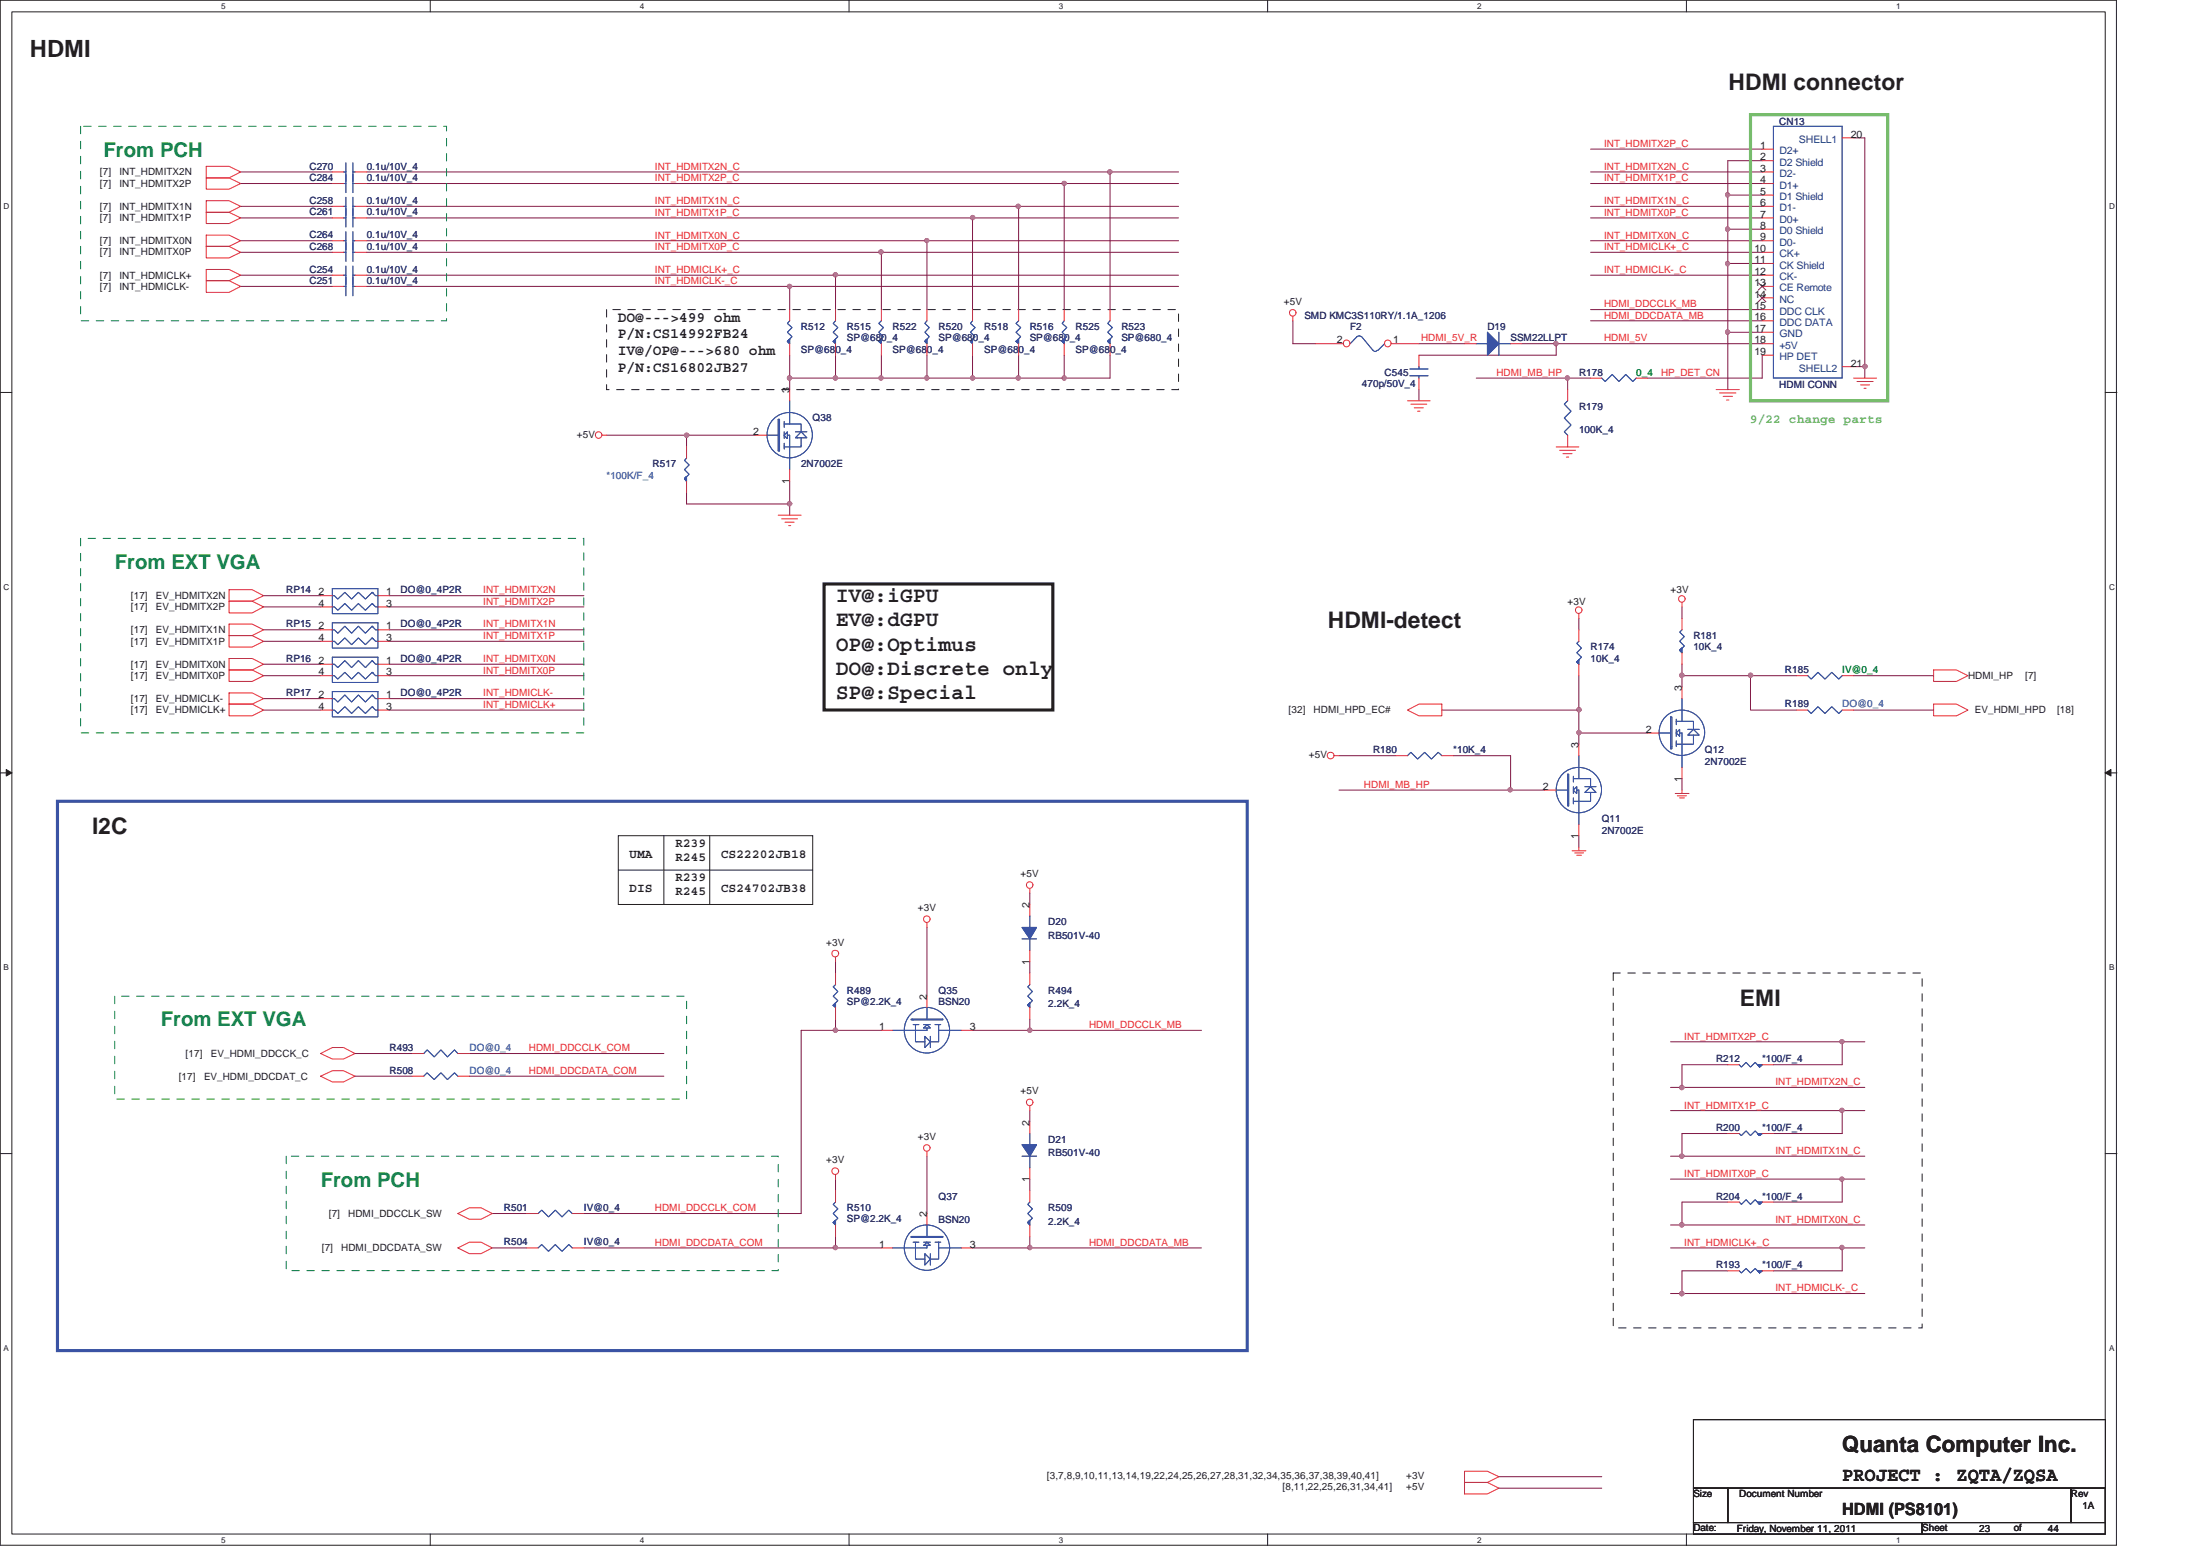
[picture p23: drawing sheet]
<svg xmlns="http://www.w3.org/2000/svg" width="297mm" height="210mm" viewBox="0 0 297 210" stroke-linecap="round" stroke-linejoin="round" font-family="sans-serif">
<defs><g id="words">
<text font-size="3.2" fill="#231f20" x="4.1" y="7.7">HDMI</text>
<g font-size="3.1" fill="#231f20">
<text x="234.1" y="12.2">HDMI connector</text>
<text x="179.8" y="85">HDMI-detect</text>
<text x="12.5" y="112.9">I2C</text>
<text x="235.7" y="136.2">EMI</text>
</g>
<text font-size="3" fill="#231f20" x="249.5" y="196.5">Quanta Computer Inc.</text>
<g font-size="2.9" fill="#231f20">
<text x="113.2" y="81.5">IV@:iGPU</text>
<text x="113.2" y="84.8">EV@:dGPU</text>
<text x="113.2" y="88.1">OP@:Optimus</text>
<text x="113.2" y="91.4">DO@:Discrete only</text>
<text x="113.2" y="94.7">SP@:Special</text>
</g>
<g font-size="2.8" fill="#0a8141">
<text x="14" y="21.2">From PCH</text>
<text x="15.5" y="77">From EXT VGA</text>
<text x="21.8" y="139">From EXT VGA</text>
<text x="43.4" y="160.7">From PCH</text>
</g>
<text font-size="2.6" fill="#231f20" x="249.5" y="200.5">PROJECT : ZQTA/ZQSA</text>
<text font-size="2.3" fill="#231f20" x="249.5" y="205.1">HDMI (PS8101)</text>
<g font-size="2" fill="#231f20">
<text x="83.7" y="43.6">DO@---&gt;499 ohm</text>
<text x="83.7" y="45.8">P/N:CS14992FB24</text>
<text x="83.7" y="48.1">IV@/OP@---&gt;680 ohm</text>
<text x="83.7" y="50.3">P/N:CS16802JB27</text>
</g>
<text font-size="1.7" fill="#6abd46" x="237" y="57.3">9/22 change parts</text>
<g font-size="1.7" fill="#231f20">
<text x="85.2" y="116.2">UMA</text>
<text x="91.5" y="114.6">R239</text>
<text x="91.5" y="116.6">R245</text>
<text x="91.5" y="119.3">R239</text>
<text x="97.6" y="116.2">CS22202JB18</text>
<text x="85.2" y="120.8">DIS</text>
<text x="91.5" y="121.2">R245</text>
<text x="97.6" y="120.8">CS24702JB38</text>
</g>
<g font-size="1.4" fill="#2d2d72">
<text x="241" y="16.9">CN13</text>
<text x="41.9" y="23">C270</text>
<text x="49.7" y="23">0.1u/10V_4</text>
<text x="41.9" y="24.5">C284</text>
<text x="41.9" y="27.6">C258</text>
<text x="41.9" y="29.2">C261</text>
<text x="49.7" y="24.5">0.1u/10V_4</text>
<text x="49.7" y="27.6">0.1u/10V_4</text>
<text x="49.7" y="29.2">0.1u/10V_4</text>
<text x="41.9" y="33.8">C268</text>
<text x="41.9" y="32.3">C264</text>
<text x="49.7" y="33.8">0.1u/10V_4</text>
<text x="49.7" y="32.3">0.1u/10V_4</text>
<text x="41.9" y="38.5">C251</text>
<text x="41.9" y="36.9">C254</text>
<text x="49.7" y="38.5">0.1u/10V_4</text>
<text x="49.7" y="36.9">0.1u/10V_4</text>
<text x="108.5" y="44.7">R512</text>
<text x="108.5" y="47.8">SP@680_4</text>
<text x="114.7" y="44.7">R515</text>
<text x="114.7" y="46.2">SP@680_4</text>
<text x="120.9" y="44.7">R522</text>
<text x="120.9" y="47.8">SP@680_4</text>
<text x="127.1" y="44.7">R520</text>
<text x="127.1" y="46.2">SP@680_4</text>
<text x="133.3" y="44.7">R518</text>
<text x="133.3" y="47.8">SP@680_4</text>
<text x="139.5" y="44.7">R516</text>
<text x="139.5" y="46.2">SP@680_4</text>
<text x="145.7" y="44.7">R525</text>
<text x="145.7" y="47.8">SP@680_4</text>
<text x="151.9" y="44.7">R523</text>
<text x="151.9" y="46.2">SP@680_4</text>
<text x="176.7" y="43.1">SMD KMC3S110RY/1.1A_1206</text>
<text x="182.9" y="44.7">F2</text>
<text x="201.5" y="44.7">D19</text>
<text x="204.6" y="46.2">SSM22LLPT</text>
<text x="184.5" y="52.4">470p/50V_4</text>
<text x="187.5" y="50.9">C545</text>
<text x="213.9" y="50.9">R178</text>
<text x="241" y="52.6">HDMI CONN</text>
<text x="110.1" y="57">Q38</text>
<text x="213.9" y="55.5">R179</text>
<text x="213.9" y="58.6">100K_4</text>
<text x="88.4" y="63.3">R517</text>
<text x="108.5" y="63.2">2N7002E</text>
<text x="38.8" y="80.3">RP14</text>
<text x="54.3" y="80.3">DO@0_4P2R</text>
<text x="38.8" y="89.6">RP16</text>
<text x="38.8" y="85">RP15</text>
<text x="54.3" y="89.6">DO@0_4P2R</text>
<text x="54.3" y="85">DO@0_4P2R</text>
<text x="215.4" y="88.1">R174</text>
<text x="215.4" y="89.6">10K_4</text>
<text x="229.4" y="86.5">R181</text>
<text x="229.4" y="88">10K_4</text>
<text x="38.8" y="94.2">RP17</text>
<text x="54.3" y="94.2">DO@0_4P2R</text>
<text x="241.8" y="95.8">R189</text>
<text x="241.8" y="91.1">R185</text>
<text x="186" y="102">R180</text>
<text x="196.9" y="102">*10K_4</text>
<text x="230.9" y="102">Q12</text>
<text x="230.9" y="103.6">2N7002E</text>
<text x="217" y="111.3">Q11</text>
<text x="217" y="112.9">2N7002E</text>
<text x="142" y="125.2">D20</text>
<text x="142" y="127.1">RB501V-40</text>
<text x="114.7" y="134.5">R489</text>
<text x="114.7" y="136.1">SP@2.2K_4</text>
<text x="127.1" y="134.5">Q35</text>
<text x="127.1" y="136.1">BSN20</text>
<text x="142" y="134.5">R494</text>
<text x="142" y="136.4">2.2K_4</text>
<text x="52.8" y="142.3">R493</text>
<text x="232.4" y="143.8">R212</text>
<text x="238.7" y="143.8">*100/F_4</text>
<text x="52.8" y="145.4">R508</text>
<text x="142" y="154.7">D21</text>
<text x="232.4" y="153.1">R200</text>
<text x="238.7" y="153.1">*100/F_4</text>
<text x="142" y="156.6">RB501V-40</text>
<text x="68.2" y="163.9">R501</text>
<text x="79.1" y="163.9">IV@0_4</text>
<text x="114.7" y="163.9">R510</text>
<text x="114.7" y="165.5">SP@2.2K_4</text>
<text x="127.1" y="162.4">Q37</text>
<text x="127.1" y="165.5">BSN20</text>
<text x="142" y="163.9">R509</text>
<text x="142" y="165.8">2.2K_4</text>
<text x="232.4" y="162.4">R204</text>
<text x="238.7" y="162.4">*100/F_4</text>
<text x="68.2" y="168.6">R504</text>
<text x="79.1" y="168.6">IV@0_4</text>
<text x="232.4" y="171.7">R193</text>
<text x="238.7" y="171.7">*100/F_4</text>
</g>
<g font-size="1.4" fill="#231f20">
<text x="13.5" y="23.7">[7]</text>
<text x="16.2" y="23.7">INT_HDMITX2N</text>
<text x="238.4" y="20.1">1</text>
<text x="238.4" y="23.2">3</text>
<text x="238.4" y="21.7">2</text>
<text x="250.7" y="18.6">20</text>
<text x="13.5" y="28.4">[7]</text>
<text x="13.5" y="30">[7]</text>
<text x="13.5" y="25.3">[7]</text>
<text x="16.2" y="28.4">INT_HDMITX1N</text>
<text x="16.2" y="30">INT_HDMITX1P</text>
<text x="16.2" y="25.3">INT_HDMITX2P</text>
<text x="238.4" y="26.4">5</text>
<text x="238.4" y="29.5">7</text>
<text x="238.4" y="24.8">4</text>
<text x="238.4" y="27.9">6</text>
<text x="13.5" y="34.6">[7]</text>
<text x="13.5" y="33.1">[7]</text>
<text x="16.2" y="34.6">INT_HDMITX0P</text>
<text x="16.2" y="33.1">INT_HDMITX0N</text>
<text x="237.6" y="35.7">11</text>
<text x="237.6" y="34.1">10</text>
<text x="238.4" y="32.6">9</text>
<text x="238.4" y="31">8</text>
<text x="13.5" y="37.7">[7]</text>
<text x="13.5" y="39.2">[7]</text>
<text x="16.2" y="37.7">INT_HDMICLK+</text>
<text x="16.2" y="39.2">INT_HDMICLK-</text>
<text x="173.9" y="41.3">+5V</text>
<text x="237.6" y="38.7">13</text>
<text x="237.6" y="41.9">15</text>
<text x="237.6" y="37.2">12</text>
<text x="237.6" y="40.3">14</text>
<text x="181.1" y="46.5">2</text>
<text x="188.7" y="46.5">1</text>
<text x="237.6" y="45">17</text>
<text x="237.6" y="43.4">16</text>
<text x="237.6" y="46.5">18</text>
<text x="106.9" y="53.2" transform="rotate(-90 106.9 53.2)">3</text>
<text x="237.6" y="48">19</text>
<text x="250.7" y="49.6">21</text>
<text x="78.1" y="59.2">+5V</text>
<text x="102" y="58.9">2</text>
<text x="106.9" y="65.5" transform="rotate(-90 106.9 65.5)">1</text>
<text x="17.7" y="81.1">[17]</text>
<text x="17.7" y="82.6">[17]</text>
<text x="21.1" y="81.1">EV_HDMITX2N</text>
<text x="21.1" y="82.6">EV_HDMITX2P</text>
<text x="43.1" y="80.6">2</text>
<text x="43.1" y="82.1">4</text>
<text x="52.3" y="80.6">1</text>
<text x="52.3" y="82.1">3</text>
<text x="212.3" y="81.9">+3V</text>
<text x="226.3" y="80.3">+3V</text>
<text x="17.7" y="87.3">[17]</text>
<text x="17.7" y="85.7">[17]</text>
<text x="21.1" y="87.3">EV_HDMITX1P</text>
<text x="21.1" y="85.7">EV_HDMITX1N</text>
<text x="43.1" y="89.9">2</text>
<text x="43.1" y="85.2">2</text>
<text x="43.1" y="86.8">4</text>
<text x="52.3" y="89.9">1</text>
<text x="52.3" y="85.2">1</text>
<text x="52.3" y="86.8">3</text>
<text x="17.7" y="95">[17]</text>
<text x="17.7" y="90.4">[17]</text>
<text x="17.7" y="91.9">[17]</text>
<text x="21.1" y="95">EV_HDMICLK-</text>
<text x="21.1" y="90.4">EV_HDMITX0N</text>
<text x="21.1" y="91.9">EV_HDMITX0P</text>
<text x="43.1" y="91.4">4</text>
<text x="43.1" y="94.5">2</text>
<text x="52.3" y="91.4">3</text>
<text x="52.3" y="94.5">1</text>
<text x="227.8" y="93.5" transform="rotate(-90 227.8 93.5)">3</text>
<text x="266.6" y="91.9">HDMI_HP</text>
<text x="274.3" y="91.9">[7]</text>
<text x="17.7" y="96.6">[17]</text>
<text x="21.1" y="96.6">EV_HDMICLK+</text>
<text x="43.1" y="96.1">4</text>
<text x="52.3" y="96.1">3</text>
<text x="174.5" y="96.6">[32]</text>
<text x="177.9" y="96.6">HDMI_HPD_EC#</text>
<text x="213.8" y="101.2" transform="rotate(-90 213.8 101.2)">3</text>
<text x="222.9" y="99.2">2</text>
<text x="267.5" y="96.6">EV_HDMI_HPD</text>
<text x="278.6" y="96.6">[18]</text>
<text x="177.3" y="102.6">+5V</text>
<text x="209" y="106.9">2</text>
<text x="227.8" y="105.8" transform="rotate(-90 227.8 105.8)">1</text>
<text x="213.8" y="113.6" transform="rotate(-90 213.8 113.6)">1</text>
<text x="138.2" y="118.7">+5V</text>
<text x="124.3" y="123.4">+3V</text>
<text x="139.5" y="122.9" transform="rotate(-90 139.5 122.9)">2</text>
<text x="111.9" y="128">+3V</text>
<text x="139.5" y="130.6" transform="rotate(-90 139.5 130.6)">1</text>
<text x="125.5" y="135.3" transform="rotate(-90 125.5 135.3)">2</text>
<text x="25.1" y="143.1">[17]</text>
<text x="28.6" y="143.1">EV_HDMI_DDCCK_C</text>
<text x="119.1" y="139.5">1</text>
<text x="131.4" y="139.5">3</text>
<text x="24.2" y="146.2">[17]</text>
<text x="27.6" y="146.2">EV_HDMI_DDCDAT_C</text>
<text x="138.2" y="148.2">+5V</text>
<text x="124.3" y="154.3">+3V</text>
<text x="139.5" y="152.4" transform="rotate(-90 139.5 152.4)">2</text>
<text x="111.9" y="157.5">+3V</text>
<text x="139.5" y="160.1" transform="rotate(-90 139.5 160.1)">1</text>
<text x="44.5" y="164.8">[7]</text>
<text x="47.2" y="164.8">HDMI_DDCCLK_SW</text>
<text x="125.5" y="164.8" transform="rotate(-90 125.5 164.8)">2</text>
<text x="43.6" y="169.4">[7]</text>
<text x="46.2" y="169.4">HDMI_DDCDATA_SW</text>
<text x="119.1" y="168.9">1</text>
<text x="131.4" y="168.9">3</text>
<text x="141.8" y="200.2">[3,7,8,9,10,11,13,14,19,22,24,25,26,27,28,31,32,34,35,36,37,38,39,40,41]</text>
<text x="173.7" y="201.8">[8,11,22,25,26,31,34,41]</text>
<text x="190.5" y="200.2">+3V</text>
<text x="190.5" y="201.8">+5V</text>
<text x="229.4" y="202.7">Size</text>
<text x="235.6" y="202.7">Document Number</text>
<text x="280.5" y="202.7">Rev</text>
<text x="229.4" y="207.3">Date:</text>
<text x="235.2" y="207.4">Friday, November 11, 2011</text>
<text x="260.3" y="207.3">Sheet</text>
<text x="268.1" y="207.4">23</text>
<text x="272.8" y="207.3">of</text>
<text x="277.4" y="207.4">44</text>
<text x="282.1" y="204.3">1A</text>
</g>
<g font-size="1.4" fill="#ec2426">
<text x="88.7" y="23">INT_HDMITX2N_C</text>
<text x="217.3" y="19.9">INT_HDMITX2P_C</text>
<text x="217.3" y="23">INT_HDMITX2N_C</text>
<text x="88.7" y="29.2">INT_HDMITX1P_C</text>
<text x="88.7" y="27.6">INT_HDMITX1N_C</text>
<text x="88.7" y="24.5">INT_HDMITX2P_C</text>
<text x="217.3" y="29.2">INT_HDMITX0P_C</text>
<text x="217.3" y="24.5">INT_HDMITX1P_C</text>
<text x="217.3" y="27.6">INT_HDMITX1N_C</text>
<text x="88.7" y="33.9">INT_HDMITX0P_C</text>
<text x="88.7" y="32.3">INT_HDMITX0N_C</text>
<text x="217.3" y="33.9">INT_HDMICLK+_C</text>
<text x="217.3" y="32.3">INT_HDMITX0N_C</text>
<text x="88.7" y="38.5">INT_HDMICLK-_C</text>
<text x="88.7" y="36.9">INT_HDMICLK+_C</text>
<text x="217.3" y="41.6">HDMI_DDCCLK_MB</text>
<text x="217.3" y="36.9">INT_HDMICLK-_C</text>
<text x="192.5" y="46.2">HDMI_5V_R</text>
<text x="217.3" y="43.1">HDMI_DDCDATA_MB</text>
<text x="217.3" y="46.2">HDMI_5V</text>
<text x="202.7" y="50.9">HDMI_MB_HP</text>
<text x="225" y="50.9">HP_DET_CN</text>
<text x="65.5" y="80.3">INT_HDMITX2N</text>
<text x="65.5" y="81.9">INT_HDMITX2P</text>
<text x="65.5" y="85">INT_HDMITX1N</text>
<text x="65.5" y="86.5">INT_HDMITX1P</text>
<text x="65.5" y="89.6">INT_HDMITX0N</text>
<text x="65.5" y="91.2">INT_HDMITX0P</text>
<text x="65.5" y="94.3">INT_HDMICLK-</text>
<text x="65.5" y="95.9">INT_HDMICLK+</text>
<text x="184.7" y="106.7">HDMI_MB_HP</text>
<text x="71.6" y="142.3">HDMI_DDCCLK_COM</text>
<text x="147.5" y="139.2">HDMI_DDCCLK_MB</text>
<text x="228.1" y="140.8">INT_HDMITX2P_C</text>
<text x="71.6" y="145.4">HDMI_DDCDATA_COM</text>
<text x="240.5" y="146.9">INT_HDMITX2N_C</text>
<text x="228.1" y="150.1">INT_HDMITX1P_C</text>
<text x="228.1" y="159.4">INT_HDMITX0P_C</text>
<text x="240.5" y="156.2">INT_HDMITX1N_C</text>
<text x="88.7" y="164">HDMI_DDCCLK_COM</text>
<text x="240.5" y="165.6">INT_HDMITX0N_C</text>
<text x="88.7" y="168.7">HDMI_DDCDATA_COM</text>
<text x="147.5" y="168.7">HDMI_DDCDATA_MB</text>
<text x="228.1" y="168.7">INT_HDMICLK+_C</text>
<text x="240.5" y="174.8">INT_HDMICLK-_C</text>
</g>
<g font-size="1.4" fill="#1d437e">
<text x="241" y="20.9">D2+</text>
<text x="241" y="24">D2-</text>
<text x="241" y="22.4">D2 Shield</text>
<text x="243.7" y="19.3">SHELL1</text>
<text x="241" y="27.1">D1 Shield</text>
<text x="241" y="25.5">D1+</text>
<text x="241" y="28.6">D1-</text>
<text x="241" y="30.2">D0+</text>
<text x="241" y="33.3">D0-</text>
<text x="241" y="31.7">D0 Shield</text>
<text x="241" y="34.8">CK+</text>
<text x="241" y="36.4">CK Shield</text>
<text x="241" y="39.4">CE Remote</text>
<text x="241" y="37.9">CK-</text>
<text x="241" y="41">NC</text>
<text x="241" y="42.6">DDC CLK</text>
<text x="241" y="45.7">GND</text>
<text x="241" y="44.1">DDC DATA</text>
<text x="241" y="47.2">+5V</text>
<text x="241" y="48.8">HP DET</text>
<text x="243.7" y="50.3">SHELL2</text>
</g>
<g font-size="1.4" fill="#0a8141">
<text x="221.6" y="50.9">0_4</text>
<text x="249.5" y="91.1">IV@0_4</text>
</g>
<g font-size="1.4" fill="#4478bc">
<text x="82.2" y="64.8">*100K/F_4</text>
<text x="249.5" y="95.8">DO@0_4</text>
<text x="63.6" y="142.3">DO@0_4</text>
<text x="63.6" y="145.4">DO@0_4</text>
</g>
<g font-size="1.1" fill="#231f20">
<text x="29.9" y="1.2">5</text>
<text x="86.7" y="1.2">4</text>
<text x="143.4" y="1.2">3</text>
<text x="200.1" y="1.2">2</text>
<text x="256.8" y="1.2">1</text>
<text x=".5" y="28.3">D</text>
<text x="285.7" y="28.3">D</text>
<text x=".5" y="79.8">C</text>
<text x="285.7" y="79.8">C</text>
<text x=".5" y="131.3">B</text>
<text x="285.7" y="131.3">B</text>
<text x=".5" y="182.9">A</text>
<text x="285.7" y="182.9">A</text>
<text x="29.9" y="208.9">5</text>
<text x="86.7" y="208.9">4</text>
<text x="143.4" y="208.9">3</text>
<text x="200.1" y="208.9">2</text>
<text x="256.8" y="208.9">1</text>
</g>
</g></defs>
<path d="M0 0h286.7v209.2h-286.7zM1.6 1.6h283.6v206.1h-283.6z" fill="none" stroke="#231f20" stroke-width=".14"/>
<g fill="#fff">
<path d="M29.9 .3h.6v1.1h-.6z"/>
<path d="M29.9 207.9h.6v1.2h-.6z"/>
</g>
<path d="M58.3 0v1.6M58.3 207.7v1.5" fill="none" stroke="#231f20" stroke-width=".14"/>
<g fill="#fff">
<path d="M86.6 .3h.6v1.1h-.6z"/>
<path d="M86.6 207.9h.6v1.2h-.6z"/>
</g>
<path d="M115 0v1.6M115 207.7v1.5" fill="none" stroke="#231f20" stroke-width=".14"/>
<g fill="#fff">
<path d="M143.3 .3h.6v1.1h-.6z"/>
<path d="M143.3 207.9h.6v1.2h-.6z"/>
</g>
<path d="M171.7 0v1.6M171.7 207.7v1.5" fill="none" stroke="#231f20" stroke-width=".14"/>
<g fill="#fff">
<path d="M200 .3h.6v1.1h-.6z"/>
<path d="M200 207.9h.6v1.2h-.6z"/>
</g>
<path d="M228.4 0v1.6M228.4 207.7v1.5" fill="none" stroke="#231f20" stroke-width=".14"/>
<g fill="#fff">
<path d="M256.8 .3h.5v1.1h-.5z"/>
<path d="M256.8 207.9h.5v1.2h-.5z"/>
<path d="M.5 27.3h.7v1.2h-.7z"/>
<path d="M285.6 27.3h.7v1.2h-.7z"/>
<path d="M.5 78.8h.7v1.2h-.7z"/>
<path d="M285.6 78.8h.7v1.2h-.7z"/>
</g>
<path d="M0 53.1h1.6M285.2 53.1h1.5" fill="none" stroke="#231f20" stroke-width=".14"/>
<g fill="#fff">
<path d="M.5 130.4h.7v1.2h-.7z"/>
<path d="M285.6 130.4h.7v1.2h-.7z"/>
</g>
<path d="M0 104.6h1.6M285.2 104.6h1.5" fill="none" stroke="#231f20" stroke-width=".14"/>
<path d="M.8 104.2l.8 .4-.8 .5z" fill="#231f20"/>
<path d="M.8 104.2l.8 .4-.8 .5z" fill="none" stroke="#231f20" stroke-width=".14"/>
<path d="M285.2 104.6l.7-.4v.9z" fill="#231f20"/>
<path d="M285.2 104.6l.7-.4v.9z" fill="none" stroke="#231f20" stroke-width=".14"/>
<g fill="#fff">
<path d="M.5 181.9h.7v1.2h-.7z"/>
<path d="M285.6 181.9h.7v1.2h-.7z"/>
</g>
<path d="M0 156.2h1.6M285.2 156.2h1.5" fill="none" stroke="#231f20" stroke-width=".14"/>
<path d="M234 35.7v9.3h4.7M234 21.8h4.7" fill="none" stroke="#7f1542" stroke-width=".14"/>
<circle cx="234" cy="45" r=".3" fill="#b8529f"/>
<circle cx="234" cy="45" r=".3" fill="none" stroke="#b8529f" stroke-width=".14"/>
<circle cx="234" cy="35.7" r=".29" fill="#b8529f"/>
<circle cx="234" cy="35.7" r=".29" fill="none" stroke="#b8529f" stroke-width=".14"/>
<path d="M234 26.4v4.6" fill="none" stroke="#7f1542" stroke-width=".14"/>
<circle cx="234" cy="26.4" r=".29" fill="#b8529f"/>
<circle cx="234" cy="26.4" r=".29" fill="none" stroke="#b8529f" stroke-width=".14"/>
<path d="M234 21.8v4.6M238.7 31h-4.7v4.7h4.7" fill="none" stroke="#7f1542" stroke-width=".14"/>
<circle cx="234" cy="31" r=".29" fill="#b8529f"/>
<circle cx="234" cy="31" r=".29" fill="none" stroke="#b8529f" stroke-width=".14"/>
<path d="M234 26.4h4.7M251.1 49.6h1.5v1.6" fill="none" stroke="#7f1542" stroke-width=".14"/>
<circle cx="252.6" cy="49.6" r=".3" fill="#b8529f"/>
<circle cx="252.6" cy="49.6" r=".3" fill="none" stroke="#b8529f" stroke-width=".14"/>
<path d="M251.1 18.7h1.5v30.9M215.4 29.5h23.3M215.4 24.8h23.3M215.4 20.2h23.3M215.4 37.3h23.3M215.4 34.2h23.3M215.4 27.9h23.3M215.4 32.6h23.3M215.4 23.3h23.3M210.8 46.5h27.9M215.4 43.4h23.3M215.4 41.9h23.3" fill="none" stroke="#7f1542" stroke-width=".14"/>
<circle cx="210.7" cy="46.5" r=".29" fill="#b8529f"/>
<circle cx="210.7" cy="46.5" r=".29" fill="none" stroke="#b8529f" stroke-width=".14"/>
<path d="M113.2 37.3h46.4M175.1 43.4v3.1M192.2 52.7v1.6M192.2 46.5h6.2M192.2 48.1h18.6M200 51.2h12.3v1.5M206.1 46.5h4.7M234 45v7.7M238.7 48.1v3.1" fill="none" stroke="#7f1542" stroke-width=".14"/>
<circle cx="113.2" cy="37.2" r=".29" fill="#b8529f"/>
<circle cx="113.2" cy="37.2" r=".29" fill="none" stroke="#b8529f" stroke-width=".14"/>
<path d="M107 38.8h52.6" fill="none" stroke="#7f1542" stroke-width=".14"/>
<circle cx="106.9" cy="38.8" r=".3" fill="#b8529f"/>
<circle cx="106.9" cy="38.8" r=".3" fill="none" stroke="#b8529f" stroke-width=".14"/>
<path d="M150.4 23.3h9.2" fill="none" stroke="#7f1542" stroke-width=".14"/>
<circle cx="150.3" cy="23.3" r=".3" fill="#b8529f"/>
<circle cx="150.3" cy="23.3" r=".3" fill="none" stroke="#b8529f" stroke-width=".14"/>
<path d="M144.1 24.8h15.5" fill="none" stroke="#7f1542" stroke-width=".14"/>
<circle cx="144.1" cy="24.8" r=".28" fill="#b8529f"/>
<circle cx="144.1" cy="24.8" r=".28" fill="none" stroke="#b8529f" stroke-width=".14"/>
<path d="M125.6 32.6h34" fill="none" stroke="#7f1542" stroke-width=".14"/>
<circle cx="125.5" cy="32.6" r=".28" fill="#b8529f"/>
<circle cx="125.5" cy="32.6" r=".28" fill="none" stroke="#b8529f" stroke-width=".14"/>
<path d="M119.4 34.2h40.2" fill="none" stroke="#7f1542" stroke-width=".14"/>
<circle cx="119.3" cy="34.1" r=".29" fill="#b8529f"/>
<circle cx="119.3" cy="34.1" r=".29" fill="none" stroke="#b8529f" stroke-width=".14"/>
<path d="M138 27.9h21.6" fill="none" stroke="#7f1542" stroke-width=".14"/>
<circle cx="137.9" cy="27.9" r=".29" fill="#b8529f"/>
<circle cx="137.9" cy="27.9" r=".29" fill="none" stroke="#b8529f" stroke-width=".14"/>
<path d="M131.7 29.5h27.9" fill="none" stroke="#7f1542" stroke-width=".14"/>
<circle cx="131.7" cy="29.5" r=".3" fill="#b8529f"/>
<circle cx="131.7" cy="29.5" r=".3" fill="none" stroke="#b8529f" stroke-width=".14"/>
<path d="M107 51.2v1.5M107 68.2v1.5" fill="none" stroke="#7f1542" stroke-width=".14"/>
<circle cx="106.9" cy="68.2" r=".3" fill="#b8529f"/>
<circle cx="106.9" cy="68.2" r=".3" fill="none" stroke="#b8529f" stroke-width=".14"/>
<path d="M113.2 48.1v3.1h-6.2M119.4 48.1v3.1" fill="none" stroke="#7f1542" stroke-width=".14"/>
<circle cx="106.9" cy="51.2" r=".3" fill="#b8529f"/>
<circle cx="106.9" cy="51.2" r=".3" fill="none" stroke="#b8529f" stroke-width=".14"/>
<path d="M144.1 51.2h6.3" fill="none" stroke="#7f1542" stroke-width=".14"/>
<circle cx="144.1" cy="51.2" r=".29" fill="#b8529f"/>
<circle cx="144.1" cy="51.2" r=".29" fill="none" stroke="#b8529f" stroke-width=".14"/>
<path d="M119.4 51.2h6.2M150.4 48.1v3.1" fill="none" stroke="#7f1542" stroke-width=".14"/>
<circle cx="125.5" cy="51.2" r=".29" fill="#b8529f"/>
<circle cx="125.5" cy="51.2" r=".29" fill="none" stroke="#b8529f" stroke-width=".14"/>
<path d="M113.2 51.2h6.2M125.6 48.1v3.1" fill="none" stroke="#7f1542" stroke-width=".14"/>
<circle cx="119.3" cy="51.2" r=".29" fill="#b8529f"/>
<circle cx="119.3" cy="51.2" r=".29" fill="none" stroke="#b8529f" stroke-width=".14"/>
<circle cx="113.2" cy="51.2" r=".29" fill="#b8529f"/>
<circle cx="113.2" cy="51.2" r=".29" fill="none" stroke="#b8529f" stroke-width=".14"/>
<path d="M107 48.1v3.1M131.7 48.1v3.1M144.1 48.1v3.1h-18.5" fill="none" stroke="#7f1542" stroke-width=".14"/>
<circle cx="137.9" cy="51.2" r=".29" fill="#b8529f"/>
<circle cx="137.9" cy="51.2" r=".29" fill="none" stroke="#b8529f" stroke-width=".14"/>
<circle cx="131.7" cy="51.2" r=".3" fill="#b8529f"/>
<circle cx="131.7" cy="51.2" r=".3" fill="none" stroke="#b8529f" stroke-width=".14"/>
<path d="M93 58.9h9.3M138 48.1v3.1" fill="none" stroke="#7f1542" stroke-width=".14"/>
<circle cx="93" cy="58.9" r=".3" fill="#b8529f"/>
<circle cx="93" cy="58.9" r=".3" fill="none" stroke="#b8529f" stroke-width=".14"/>
<path d="M49.7 32.6h75.9v9.3M49.7 37.3h63.5v4.6M49.7 34.2h69.7v7.7M49.7 29.5h82v12.4M49.7 27.9h88.3v14M49.7 23.3h100.7v18.6M49.7 38.8h57.3v3.1M144.1 24.8v17.1M107 65.2v3M226.3 147.2h1.5M249.5 159.6h3.1M226.3 165.8h1.5" fill="none" stroke="#7f1542" stroke-width=".14"/>
<circle cx="249.5" cy="159.6" r=".29" fill="#b8529f"/>
<circle cx="249.5" cy="159.6" r=".29" fill="none" stroke="#b8529f" stroke-width=".14"/>
<path d="M249.5 150.4h3.1" fill="none" stroke="#7f1542" stroke-width=".14"/>
<circle cx="249.5" cy="150.3" r=".29" fill="#b8529f"/>
<circle cx="249.5" cy="150.3" r=".29" fill="none" stroke="#b8529f" stroke-width=".14"/>
<path d="M249.5 141h3.1" fill="none" stroke="#7f1542" stroke-width=".14"/>
<circle cx="249.5" cy="141" r=".28" fill="#b8529f"/>
<circle cx="249.5" cy="141" r=".28" fill="none" stroke="#b8529f" stroke-width=".14"/>
<path d="M227.8 175.1h24.8" fill="none" stroke="#7f1542" stroke-width=".14"/>
<circle cx="227.8" cy="175.1" r=".31" fill="#b8529f"/>
<circle cx="227.8" cy="175.1" r=".31" fill="none" stroke="#b8529f" stroke-width=".14"/>
<path d="M249.5 168.9h3.1" fill="none" stroke="#7f1542" stroke-width=".14"/>
<circle cx="249.5" cy="168.9" r=".29" fill="#b8529f"/>
<circle cx="249.5" cy="168.9" r=".29" fill="none" stroke="#b8529f" stroke-width=".14"/>
<path d="M227.8 165.8h24.8" fill="none" stroke="#7f1542" stroke-width=".14"/>
<circle cx="227.8" cy="165.8" r=".31" fill="#b8529f"/>
<circle cx="227.8" cy="165.8" r=".31" fill="none" stroke="#b8529f" stroke-width=".14"/>
<path d="M227.8 147.2h24.8" fill="none" stroke="#7f1542" stroke-width=".14"/>
<circle cx="227.8" cy="147.2" r=".3" fill="#b8529f"/>
<circle cx="227.8" cy="147.2" r=".3" fill="none" stroke="#b8529f" stroke-width=".14"/>
<path d="M226.3 159.6h23.2v3.1h-9.3M226.3 150.4h23.2v3.1h-9.3M226.3 141h23.2v3.1h-9.3M227.8 144.1v3.1M227.8 153.5v3h24.8M226.3 168.9h23.2v3.2h-9.3M227.8 172.1v3h-1.5M227.8 162.7v3.1" fill="none" stroke="#7f1542" stroke-width=".14"/>
<circle cx="227.8" cy="156.5" r=".3" fill="#b8529f"/>
<circle cx="227.8" cy="156.5" r=".3" fill="none" stroke="#b8529f" stroke-width=".14"/>
<path d="M226.3 156.5h1.5M113.2 168.9h6.2" fill="none" stroke="#7f1542" stroke-width=".14"/>
<circle cx="113.2" cy="168.9" r=".29" fill="#b8529f"/>
<circle cx="113.2" cy="168.9" r=".29" fill="none" stroke="#b8529f" stroke-width=".14"/>
<path d="M113.2 159.6v1.6M139.5 150.4v1.5M139.5 159.6v1.6M139.5 168.9h23.2" fill="none" stroke="#7f1542" stroke-width=".14"/>
<circle cx="139.5" cy="168.9" r=".29" fill="#b8529f"/>
<circle cx="139.5" cy="168.9" r=".29" fill="none" stroke="#b8529f" stroke-width=".14"/>
<path d="M139.5 120.9v1.6M139.5 138v1.5h23.2M113.2 167.4v1.5h-34.1M139.5 167.4v1.5h-7.8" fill="none" stroke="#7f1542" stroke-width=".14"/>
<circle cx="139.5" cy="139.5" r=".29" fill="#b8529f"/>
<circle cx="139.5" cy="139.5" r=".29" fill="none" stroke="#b8529f" stroke-width=".14"/>
<path d="M113.2 130.2v1.5M113.2 138v1.5M139.5 130.2v1.5" fill="none" stroke="#7f1542" stroke-width=".14"/>
<circle cx="113.2" cy="139.5" r=".29" fill="#b8529f"/>
<circle cx="113.2" cy="139.5" r=".29" fill="none" stroke="#b8529f" stroke-width=".14"/>
<path d="M213.9 96.1v3.1M113.2 139.5h6.2M125.6 125.6v9.3M131.7 139.5h7.8" fill="none" stroke="#7f1542" stroke-width=".14"/>
<circle cx="213.9" cy="96.1" r=".3" fill="#b8529f"/>
<circle cx="213.9" cy="96.1" r=".3" fill="none" stroke="#b8529f" stroke-width=".14"/>
<path d="M213.9 83.7v1.6M181.4 107h27.8M204.6 102.3v4.7" fill="none" stroke="#7f1542" stroke-width=".14"/>
<circle cx="204.6" cy="106.9" r=".29" fill="#b8529f"/>
<circle cx="204.6" cy="106.9" r=".29" fill="none" stroke="#b8529f" stroke-width=".14"/>
<path d="M213.9 99.2v1.6M227.8 89.9v3.1M227.8 105.4v1.6" fill="none" stroke="#7f1542" stroke-width=".14"/>
<circle cx="227.8" cy="91.4" r=".3" fill="#b8529f"/>
<circle cx="227.8" cy="91.4" r=".3" fill="none" stroke="#b8529f" stroke-width=".14"/>
<path d="M237.1 91.5h6.2" fill="none" stroke="#7f1542" stroke-width=".14"/>
<circle cx="237.1" cy="91.4" r=".3" fill="#b8529f"/>
<circle cx="237.1" cy="91.4" r=".3" fill="none" stroke="#b8529f" stroke-width=".14"/>
<path d="M213.9 99.2h9.3M227.8 82.2v1.5M213.9 113.1v1.6" fill="none" stroke="#7f1542" stroke-width=".14"/>
<circle cx="213.9" cy="99.2" r=".3" fill="#b8529f"/>
<circle cx="213.9" cy="99.2" r=".3" fill="none" stroke="#b8529f" stroke-width=".14"/>
<path d="M212.3 51.2h3.1M223.2 51.2h15.5M213.9 91.5v4.6h-18.6" fill="none" stroke="#7f1542" stroke-width=".14"/>
<circle cx="212.3" cy="51.2" r=".29" fill="#b8529f"/>
<circle cx="212.3" cy="51.2" r=".29" fill="none" stroke="#b8529f" stroke-width=".14"/>
<g fill="none" stroke="#7f1542" stroke-width=".14">
<path d="M32.6 24.8h12.4M32.6 23.3h12.4M32.6 27.9h12.4M32.6 29.5h12.4M32.6 32.6h12.4M32.6 34.2h12.4M32.6 37.3h12.4M32.6 38.8h12.4M49.7 24.8h94.4M82.2 58.9h10.8v1.6M175.1 46.5h3.1M210.8 46.5v1.6"/>
<path d="M93 66.7v1.5h14M35.7 96.1h7.7M35.7 94.6h7.7M35.7 89.9h7.7M35.7 85.3h7.7M35.7 86.8h7.7M35.7 82.2h7.7M35.7 80.6h7.7M35.7 91.5h7.7M52.7 89.9h26.4M52.7 96.1h26.4M52.7 94.6h26.4"/>
<path d="M52.7 85.3h26.4M52.7 86.8h26.4M52.7 82.2h26.4M52.7 80.6h26.4M52.7 91.5h26.4M227.8 91.5h9.3v4.6h6.2M251.1 96.1h10.8M251.1 91.5h10.8M181.4 102.3h7.7M196.8 102.3h7.8M113.2 139.5h-4.7v24.8h-29.4M48.1 142.6h7.7"/>
<path d="M48.1 145.7h7.7M63.6 142.6h26.3M63.6 145.7h26.3M125.6 156.5v7.8M227.8 144.1h6.2M227.8 153.5h6.2M66.7 168.9h4.6M66.7 164.3h4.6M227.8 162.7h6.2M227.8 172.1h6.2M203 199.9h14M203 201.5h14"/>
</g>
<g fill="none" stroke="#ec2426" stroke-width=".14">
<path d="M27.9 36.5h3.1l1.6 .8-1.6 .7h-3.1zM27.9 38h3.1l1.6 .8-1.6 .8h-3.1zM27.9 27.2h3.1l1.6 .7-1.6 .8h-3.1zM27.9 28.7h3.1l1.6 .8-1.6 .8h-3.1zM27.9 33.4h3.1l1.6 .8-1.6 .7h-3.1zM27.9 31.8h3.1l1.6 .8-1.6 .8h-3.1zM27.9 22.5h3.1l1.6 .8-1.6 .8h-3.1zM27.9 24.1h3.1l1.6 .7-1.6 .8h-3.1zM81.6 58.9h.6M175.1 42.8v.6M190.6 54.3h3.1M191.1 54.7h2.2"/>
<path d="M191.6 55.2h1.2M192 55.7h.3M232.4 52.7h3.2M232.9 53.2h2.2M233.4 53.7h1.3M233.9 54.2h.3M251.1 51.2h3.1M251.5 51.7h2.2M252 52.1h1.2M252.5 52.6h.3M31 79.8h3.2l1.5 .8-1.5 .8h-3.2zM105.4 69.7h3.1"/>
<path d="M105.9 70.2h2.1M106.3 70.7h1.3M106.8 71.2h.3M210.8 60.5h3.1M211.2 61h2.2M211.7 61.4h1.2M212.2 61.9h.3M31 86h3.2l1.5 .8-1.5 .8h-3.2zM31 84.5h3.2l1.5 .8-1.5 .7h-3.2zM31 93.8h3.2l1.5 .8-1.5 .7h-3.2zM31 95.3h3.2l1.5 .8-1.5 .8h-3.2zM31 89.2h3.2l1.5 .7-1.5 .8h-3.2z"/>
<path d="M31 90.7h3.2l1.5 .8-1.5 .8h-3.2zM31 81.4h3.2l1.5 .8-1.5 .8h-3.2zM190.6 96.1l1.6-.8h3.1v1.6h-3.1zM213.9 83.1v.6M227.8 81.6v.6M261.9 95.3h3.1l1.6 .8-1.6 .8h-3.1zM261.9 90.7h3.1l1.6 .8-1.6 .8h-3.1zM180.7 102.3h.7M212.9 115.2h1.9M213.3 115.5h1.2M213.6 115.8h.6M213.9 114.7v.5"/>
<path d="M226.9 107.4h1.9M227.2 107.7h1.2M227.5 108h.6M227.8 107v.4M113.2 129.6v.6M125.6 124.9v.7M139.5 120.3v.6M43.4 145.7l1.6-.7h1.5l1.6 .7-1.6 .8h-1.5zM43.4 142.6l1.6-.8h1.5l1.6 .8-1.6 .8h-1.5zM113.2 159v.6M125.6 155.9v.6M139.5 149.7v.7"/>
<path d="M62 168.9l1.6-.7h1.6l1.5 .7-1.5 .8h-1.6zM62 164.3l1.6-.8h1.6l1.5 .8-1.5 .8h-1.6zM198.4 199.2h3.1l1.5 .7-1.5 .8h-3.1zM198.4 200.7h3.1l1.5 .8-1.5 .8h-3.1z"/>
<circle cx="81.1" cy="58.9" r=".45"/>
<circle cx="175.1" cy="42.3" r=".45"/>
<circle cx="213.8" cy="82.6" r=".45"/>
<circle cx="227.8" cy="81.1" r=".45"/>
<circle cx="139.5" cy="119.8" r=".45"/>
<circle cx="180.2" cy="102.3" r=".46"/>
<circle cx="113.1" cy="129.1" r=".46"/>
<circle cx="125.5" cy="124.4" r=".45"/>
<circle cx="113.1" cy="158.6" r=".46"/>
<circle cx="125.5" cy="155.4" r=".45"/>
<circle cx="139.5" cy="149.2" r=".45"/>
</g>
<path d="M83.7 113.1h26.4v9.4h-26.4zM83.7 117.8h26.4M89.9 113.1v9.4M96.1 113.1v9.4M229.4 192.2h55.8v9.3h-55.8zM229.4 201.5h4.6v4.6h-4.6zM229.4 206.1h31v1.6h-31zM234 201.5h46.5v4.6h-46.5zM260.3 206.1h24.9v1.6h-24.9zM280.5 201.5h4.7v4.6h-4.7z" fill="none" stroke="#231f20" stroke-width=".14"/>
<path d="M82.2 41.9h77.4v10.9h-77.4zM218.5 131.7h41.8v48.1h-41.8z" fill="none" stroke="#231f20" stroke-width=".14" stroke-dasharray="1 1 1 1 1 1 1 1"/>
<path d="M10.9 17.1h49.6v26.3h-49.6zM10.9 72.9h68.2v26.3h-68.2zM15.5 134.9h77.5v13.9h-77.5zM38.8 156.5h66.6v15.5h-66.6z" fill="none" stroke="#0a8141" stroke-width=".14" stroke-dasharray="1 1 1 1 1 1 1 1"/>
<path d="M7.8 108.5h161.1v74.3h-161.1z" fill="none" stroke="#3a53a4" stroke-width=".42"/>
<path d="M111.6 79.1h31v17h-31z" fill="none" stroke="#231f20" stroke-width=".42"/>
<path d="M237.1 15.5h18.6v38.8h-18.6z" fill="none" stroke="#6abd46" stroke-width=".42"/>
<path d="M119.4 43.4l-.4 .4 .7 .5-.7 .7 .7 .6-.7 .6 .4 .3" fill="none" stroke="#3a53a4" stroke-width=".14"/>
<path d="M119 46.2l.4-.3v.6l-.4-.3 .4-.3z" fill-rule="evenodd" fill="#3a53a4"/>
<path d="M119 46.2l.4-.3v.6l-.4-.3 .4-.3zM119.4 43.4l-.4 .4 .7 .5-.7 .7 .7 .6-.7 .6 .4 .3" fill="none" stroke="#3a53a4" stroke-width=".14"/>
<path d="M119 46.2l.4-.3v.6l-.4-.3 .4-.3z" fill-rule="evenodd" fill="#3a53a4"/>
<path d="M119 46.2l.4-.3v.6l-.4-.3 .4-.3zM227.8 85.3l-.3 .3 .6 .6-.6 .6 .6 .7-.6 .6 .3 .3" fill="none" stroke="#3a53a4" stroke-width=".14"/>
<path d="M119.4 41.9v1.5M119.4 46.5v1.6" fill="none" stroke="#ec2426" stroke-width=".14"/>
<path d="M227.5 88.1l.3-.4v.7l-.3-.3 .3-.4z" fill-rule="evenodd" fill="#3a53a4"/>
<path d="M227.5 88.1l.3-.4v.7l-.3-.3 .3-.4zM227.8 85.3l-.3 .3 .6 .6-.6 .6 .6 .7-.6 .6 .3 .3" fill="none" stroke="#3a53a4" stroke-width=".14"/>
<path d="M227.5 88.1l.3-.4v.7l-.3-.3 .3-.4z" fill-rule="evenodd" fill="#3a53a4"/>
<path d="M227.5 88.1l.3-.4v.7l-.3-.3 .3-.4zM235.6 162.7l.3 .4 .6-.7 .6 .7 .6-.7 .6 .7 .4-.4" fill="none" stroke="#3a53a4" stroke-width=".14"/>
<path d="M227.8 83.7v1.6M227.8 88.4v1.5" fill="none" stroke="#ec2426" stroke-width=".14"/>
<path d="M238.1 162.7h.6l-.4 .4z" fill-rule="evenodd" fill="#3a53a4"/>
<path d="M235.6 162.7l.3 .4 .6-.7 .6 .7 .6-.7 .6 .7 .4-.4M238.1 162.7h.6l-.4 .4z" fill="none" stroke="#3a53a4" stroke-width=".14"/>
<path d="M238.1 162.7h.6l-.4 .4z" fill-rule="evenodd" fill="#3a53a4"/>
<path d="M235.6 153.5l.3 .2 .6-.6 .6 .6 .6-.6 .6 .6 .4-.2M238.1 162.7h.6l-.4 .4z" fill="none" stroke="#3a53a4" stroke-width=".14"/>
<path d="M234 162.7h1.6M238.7 162.7h1.5" fill="none" stroke="#ec2426" stroke-width=".14"/>
<path d="M238.1 153.5h.6l-.4 .2z" fill-rule="evenodd" fill="#3a53a4"/>
<path d="M235.6 153.5l.3 .2 .6-.6 .6 .6 .6-.6 .6 .6 .4-.2M238.1 153.5h.6l-.4 .2z" fill="none" stroke="#3a53a4" stroke-width=".14"/>
<path d="M238.1 153.5h.6l-.4 .2z" fill-rule="evenodd" fill="#3a53a4"/>
<path d="M46.5 38.8h.3M46.8 37.5v2.5M47.8 37.5v2.5M47.8 38.8h.3M107 43.4l-.4 .4 .7 .5-.7 .7 .7 .6-.7 .6 .4 .3M45 89.9h.3l.5 .5 .9-1 .9 1 .9-1 1 1 .9-1 .5 .5h.3M45 91.5h.3l.5 .4 .9-.9 .9 .9 .9-.9 1 .9 .9-.9 .5 .5h.3M45 89h6.2v3.4h-6.2zM50.4 89.4l.2 .2M50.4 91l.2 .1M238.1 153.5h.6l-.4 .2z" fill="none" stroke="#3a53a4" stroke-width=".14"/>
<path d="M45 38.8h1.5M48.1 38.8h1.6M43.4 89.9h1.6M43.4 91.5h1.6M51.2 89.9h1.5M51.2 91.5h1.5M234 153.5h1.6M238.7 153.5h1.5" fill="none" stroke="#ec2426" stroke-width=".14"/>
<path d="M106.6 46.2l.4-.3v.6l-.4-.3 .4-.3z" fill-rule="evenodd" fill="#3a53a4"/>
<path d="M106.6 46.2l.4-.3v.6l-.4-.3 .4-.3zM107 43.4l-.4 .4 .7 .5-.7 .7 .7 .6-.7 .6 .4 .3" fill="none" stroke="#3a53a4" stroke-width=".14"/>
<path d="M106.6 46.2l.4-.3v.6l-.4-.3 .4-.3z" fill-rule="evenodd" fill="#3a53a4"/>
<path d="M106.6 46.2l.4-.3v.6l-.4-.3 .4-.3zM190.6 102.3l.5-.4 .9 .9 1-.9 .9 .9 .9-.9 .5 .4M235.6 144.1l.3 .4 .6-.7 .6 .7 .6-.7 .6 .7 .4-.4" fill="none" stroke="#3a53a4" stroke-width=".14"/>
<path d="M107 41.9v1.5M107 46.5v1.6M189.1 102.3h1.5M195.3 102.3h1.5" fill="none" stroke="#ec2426" stroke-width=".14"/>
<path d="M238.1 144.1h.6l-.4 .4z" fill-rule="evenodd" fill="#3a53a4"/>
<path d="M235.6 144.1l.3 .4 .6-.7 .6 .7 .6-.7 .6 .7 .4-.4M238.1 144.1h.6l-.4 .4z" fill="none" stroke="#3a53a4" stroke-width=".14"/>
<path d="M238.1 144.1h.6l-.4 .4z" fill-rule="evenodd" fill="#3a53a4"/>
<path d="M46.5 23.3h.3M46.8 22.1v2.4M47.8 22.1v2.4M47.8 23.3h.3M57.4 145.7l.5-.5 .9 1 .9-1 .9 1 1-1 .4 .5M238.1 144.1h.6l-.4 .4z" fill="none" stroke="#3a53a4" stroke-width=".14"/>
<path d="M45 23.3h1.5M48.1 23.3h1.6M55.8 145.7h1.6M62 145.7h1.6M234 144.1h1.6M238.7 144.1h1.5" fill="none" stroke="#ec2426" stroke-width=".14"/>
<path d="M201.5 45l1.5 1.5-1.5 1.6z" fill="#3a53a4"/>
<path d="M200 46.5h1.5M201.5 45l1.5 1.5-1.5 1.6zM203 45v3.1M203 46.5h1.6" fill="none" stroke="#3a53a4" stroke-width=".14"/>
<path d="M201.5 45l1.5 1.5-1.5 1.6z" fill="#3a53a4"/>
<g fill="none" stroke="#3a53a4" stroke-width=".14">
<path d="M150.4 43.4l-.4 .4 .7 .5-.7 .7 .7 .6-.7 .6 .4 .3M200 46.5h1.5M201.5 45l1.5 1.5-1.5 1.6zM203 45v3.1M203 46.5h1.6M210.8 107h1.5M212.3 104.8h.2v4.3h-.2zM213.1 105.1v.8M213.1 106.5v.9M213.1 108v.8M213.1 105.4h.8M213.4 106.6l.2-.1v.9l-.5-.4z"/>
<path d="M213.6 107h.3v4.6M213.9 105.4h1.5v1.1M213.9 102.3v3.1M214.7 106.5h1.5M215.4 106.5l.8 .8h-1.4M215.4 106.5l-.7 .8h.3M215.4 107.3v1.2h-2.3M123.4 138h4.3v.1h-4.3zM123.7 138.7h.8M124 138.7v2.3h1.3M125.1 138.7h.9M125.6 139.2v.3h-4.7"/>
<path d="M125.6 136.4v1.6M125.6 138.7l.4 .5h-.9zM126.6 138.7h.8M127.1 139.5v1.5h-1.1M127.1 139.5h3.1M127.1 138.7v.8M125.3 140.4v1.4l.7-.8M125.3 140.6v-.3l.7 .7M126 140.3v1.5"/>
<circle cx="213.8" cy="107" r="3.1"/>
<circle cx="125.5" cy="139.5" r="3.1"/>
</g>
<path d="M198.4 46.5h1.6M204.6 46.5h1.5M209.2 107h1.6M213.9 100.8v1.5M213.9 111.6v1.5M119.4 139.5h1.5M125.6 134.9v1.5M130.2 139.5h1.5" fill="none" stroke="#ec2426" stroke-width=".14"/>
<path d="M150 46.2l.4-.3v.6l-.4-.3 .4-.3z" fill-rule="evenodd" fill="#3a53a4"/>
<path d="M150 46.2l.4-.3v.6l-.4-.3 .4-.3zM150.4 43.4l-.4 .4 .7 .5-.7 .7 .7 .6-.7 .6 .4 .3" fill="none" stroke="#3a53a4" stroke-width=".14"/>
<path d="M150 46.2l.4-.3v.6l-.4-.3 .4-.3z" fill-rule="evenodd" fill="#3a53a4"/>
<g fill="none" stroke="#3a53a4" stroke-width=".14">
<path d="M46.5 24.8h.3M46.5 37.3h.3M46.8 23.6v2.5M46.8 36v2.5M47.8 23.6v2.5M47.8 36v2.5M47.8 24.8h.3M47.8 37.3h.3M150 46.2l.4-.3v.6l-.4-.3 .4-.3zM212.3 54.3l-.4 .4 .9 1-.9 .9 .9 .9-.9 1 .4 .4M217 51.2l.4 .5 1-1 .9 1 .9-1 1 1 .4-.5M45 79.7h6.2v3.4h-6.2z"/>
<path d="M45 80.6h.3l.5 .5 .9-.9 .9 .9 .9-.9 1 .9 .9-.9 .5 .4h.3M45 82.2h.3l.5 .4 .9-.9 .9 .9 .9-.9 1 .9 .9-.9 .5 .5h.3M50.4 80.2l.2 .1M50.4 81.7l.2 .2M244.9 96.1l.4 .5 .9-.9 1 .9 .9-.9 1 .9 .4-.5M57.4 142.6l.5-.5 .9 1 .9-1 .9 1 1-1 .4 .5M139.5 162.7l-.3 .4 .6 .6-.6 .6 .6 .6-.6 .6 .3 .3"/>
</g>
<g fill="none" stroke="#ec2426" stroke-width=".14">
<path d="M45 24.8h1.5M45 37.3h1.5M48.1 24.8h1.6M48.1 37.3h1.6M150.4 41.9v1.5M150.4 46.5v1.6M212.3 52.7v1.6M212.3 58.9v1.6M215.4 51.2h1.6M221.6 51.2h1.6M43.4 80.6h1.6M43.4 82.2h1.6"/>
<path d="M51.2 80.6h1.5M51.2 82.2h1.5M243.3 96.1h1.6M249.5 96.1h1.6M55.8 142.6h1.6M62 142.6h1.6"/>
</g>
<path d="M139.5 165.2v.6l-.3-.3z" fill-rule="evenodd" fill="#3a53a4"/>
<path d="M139.5 165.2v.6l-.3-.3zM139.5 162.7l-.3 .4 .6 .6-.6 .6 .6 .6-.6 .6 .3 .3" fill="none" stroke="#3a53a4" stroke-width=".14"/>
<path d="M139.5 165.2v.6l-.3-.3z" fill-rule="evenodd" fill="#3a53a4"/>
<path d="M213.9 86.8l-.3 .3 .6 .6-.6 .7 .6 .6-.6 .6 .3 .3M139.5 165.2v.6l-.3-.3z" fill="none" stroke="#3a53a4" stroke-width=".14"/>
<path d="M139.5 161.2v1.5M139.5 165.8v1.6" fill="none" stroke="#ec2426" stroke-width=".14"/>
<path d="M213.9 89.3v.6l-.3-.3z" fill-rule="evenodd" fill="#3a53a4"/>
<path d="M213.9 89.3v.6l-.3-.3zM213.9 86.8l-.3 .3 .6 .6-.6 .7 .6 .6-.6 .6 .3 .3" fill="none" stroke="#3a53a4" stroke-width=".14"/>
<path d="M213.9 89.3v.6l-.3-.3z" fill-rule="evenodd" fill="#3a53a4"/>
<g fill="none" stroke="#3a53a4" stroke-width=".14">
<path d="M213.9 89.3v.6l-.3-.3zM72.9 168.9l.5-.4 .9 .9 .9-.9 .9 .9 .9-.9 .5 .4M123.4 167.4h4.3v.1h-4.3zM123.7 168.2h.8M124 168.2v2.3h1.3M125.1 168.6l.5-.4 .4 .4zM125.1 168.2h.9M125.3 169.9v1.4l.7-.8M125.3 170v-.3l.7 .8M125.6 168.6v.3h-4.7M125.6 165.8v1.6M126 169.7v1.6"/>
<path d="M126.6 168.2h.8M127.1 168.9v1.6h-1.1M127.1 168.9h3.1M127.1 168.2v.7"/>
<circle cx="125.5" cy="168.9" r="3.1"/>
</g>
<path d="M213.9 85.3v1.5M213.9 89.9v1.6M71.3 168.9h1.6M77.5 168.9h1.6M119.4 168.9h1.5M125.6 164.3v1.5M130.2 168.9h1.5" fill="none" stroke="#ec2426" stroke-width=".14"/>
<path d="M138.4 155h2l-.9 1.5z" fill-rule="evenodd" fill="#3a53a4"/>
<path d="M138.4 155h2l-.9 1.5zM138.4 156.5h2M139.5 153.5v1.5M139.5 156.5v1.6" fill="none" stroke="#3a53a4" stroke-width=".14"/>
<path d="M138.4 155h2l-.9 1.5z" fill-rule="evenodd" fill="#3a53a4"/>
<path d="M93 62l-.3 .3 .6 .6-.6 .7 .6 .6-.6 .6 .3 .4M138.4 155h2l-.9 1.5zM138.4 156.5h2M139.5 153.5v1.5M139.5 156.5v1.6" fill="none" stroke="#3a53a4" stroke-width=".14"/>
<path d="M139.5 151.9v1.6M139.5 158.1v1.5" fill="none" stroke="#ec2426" stroke-width=".14"/>
<path d="M92.7 64.8l.3-.3v.7l-.3-.4 .3-.3z" fill-rule="evenodd" fill="#3a53a4"/>
<path d="M92.7 64.8l.3-.3v.7l-.3-.4 .3-.3zM93 62l-.3 .3 .6 .6-.6 .7 .6 .6-.6 .6 .3 .4" fill="none" stroke="#3a53a4" stroke-width=".14"/>
<path d="M92.7 64.8l.3-.3v.7l-.3-.4 .3-.3z" fill-rule="evenodd" fill="#3a53a4"/>
<g fill="none" stroke="#3a53a4" stroke-width=".14">
<path d="M92.7 64.8l.3-.3v.7l-.3-.4 .3-.3zM224.7 99.2h1.6M226.3 97.1h.1v4.3h-.1zM227 97.4v.7M227 98.7v1M227 97.7h.8M227.4 98.9l.1-.2v1l-.5-.5zM227.5 99.2h.3v4.7M227.8 97.7h1.6v1M227.8 94.6v3.1M228.6 98.7h1.6M229.4 98.7l.8 .8h-1.4"/>
<path d="M229.4 98.7l-.8 .8h.3M229.4 99.5v1.3h-2.4M227 100.3v.8M139.5 133.3l-.3 .3 .6 .6-.6 .7 .6 .6-.6 .6 .3 .3"/>
<circle cx="227.8" cy="99.2" r="3.1"/>
</g>
<path d="M93 60.5v1.5M93 65.2v1.5M223.2 99.2h1.5M227.8 93v1.6M227.8 103.9v1.5" fill="none" stroke="#ec2426" stroke-width=".14"/>
<path d="M139.5 135.8v.6l-.3-.3z" fill-rule="evenodd" fill="#3a53a4"/>
<path d="M139.5 135.8v.6l-.3-.3zM139.5 133.3l-.3 .3 .6 .6-.6 .7 .6 .6-.6 .6 .3 .3" fill="none" stroke="#3a53a4" stroke-width=".14"/>
<path d="M139.5 135.8v.6l-.3-.3z" fill-rule="evenodd" fill="#3a53a4"/>
<g fill="none" stroke="#3a53a4" stroke-width=".14">
<path d="M103.9 58.9h1.5M105.4 56.8h.2v4.3h-.2zM106.2 57v.9M106.2 58.5v.9M106.2 57.4h.8M106.6 58.9h.4v4.7M106.6 58.5v.9l-.4-.5zM107 57.4h1.5v1.1M107 54.3v3.1M107.7 58.5h1.6M108.5 58.5l.8 .8h-1.4M108.5 58.5l-.8 .8h.3"/>
<path d="M108.5 59.3v1.2h-2.3M106.2 60v.8M139.5 135.8v.6l-.3-.3z"/>
<circle cx="107" cy="58.9" r="3.1"/>
</g>
<path d="M102.3 58.9h1.6M107 52.7v1.6M107 63.6v1.6M139.5 131.7v1.6M139.5 136.4v1.6" fill="none" stroke="#ec2426" stroke-width=".14"/>
<path d="M138.4 125.6h2l-.9 1.5z" fill-rule="evenodd" fill="#3a53a4"/>
<path d="M138.4 125.6h2l-.9 1.5zM138.4 127.1h2M139.5 124v1.6M139.5 127.1v1.6" fill="none" stroke="#3a53a4" stroke-width=".14"/>
<path d="M138.4 125.6h2l-.9 1.5z" fill-rule="evenodd" fill="#3a53a4"/>
<path d="M46.5 27.9h.3M46.8 26.7v2.5M47.8 26.7v2.5M47.8 27.9h.3M113.2 133.3l-.3 .3 .6 .6-.6 .7 .6 .6-.6 .6 .3 .3M138.4 125.6h2l-.9 1.5zM138.4 127.1h2M139.5 124v1.6M139.5 127.1v1.6" fill="none" stroke="#3a53a4" stroke-width=".14"/>
<path d="M45 27.9h1.5M48.1 27.9h1.6M139.5 122.5v1.5M139.5 128.7v1.5" fill="none" stroke="#ec2426" stroke-width=".14"/>
<path d="M112.9 136.1l.3-.3v.6l-.3-.3 .3-.3z" fill-rule="evenodd" fill="#3a53a4"/>
<path d="M112.9 136.1l.3-.3v.6l-.3-.3 .3-.3zM113.2 133.3l-.3 .3 .6 .6-.6 .7 .6 .6-.6 .6 .3 .3" fill="none" stroke="#3a53a4" stroke-width=".14"/>
<path d="M112.9 136.1l.3-.3v.6l-.3-.3 .3-.3z" fill-rule="evenodd" fill="#3a53a4"/>
<path d="M112.9 136.1l.3-.3v.6l-.3-.3 .3-.3zM235.6 172.1l.3 .2 .6-.6 .6 .6 .6-.6 .6 .6 .4-.2" fill="none" stroke="#3a53a4" stroke-width=".14"/>
<path d="M113.2 131.7v1.6M113.2 136.4v1.6" fill="none" stroke="#ec2426" stroke-width=".14"/>
<path d="M238.1 172.1h.6l-.4 .2z" fill-rule="evenodd" fill="#3a53a4"/>
<path d="M235.6 172.1l.3 .2 .6-.6 .6 .6 .6-.6 .6 .6 .4-.2M238.1 172.1h.6l-.4 .2z" fill="none" stroke="#3a53a4" stroke-width=".14"/>
<path d="M238.1 172.1h.6l-.4 .2z" fill-rule="evenodd" fill="#3a53a4"/>
<path d="M113.2 162.7l-.3 .4 .6 .6-.6 .6 .6 .6-.6 .6 .3 .3M238.1 172.1h.6l-.4 .2z" fill="none" stroke="#3a53a4" stroke-width=".14"/>
<path d="M234 172.1h1.6M238.7 172.1h1.5" fill="none" stroke="#ec2426" stroke-width=".14"/>
<path d="M112.9 165.5l.3-.3v.6l-.3-.3 .3-.3z" fill-rule="evenodd" fill="#3a53a4"/>
<path d="M112.9 165.5l.3-.3v.6l-.3-.3 .3-.3zM113.2 162.7l-.3 .4 .6 .6-.6 .6 .6 .6-.6 .6 .3 .3" fill="none" stroke="#3a53a4" stroke-width=".14"/>
<path d="M112.9 165.5l.3-.3v.6l-.3-.3 .3-.3z" fill-rule="evenodd" fill="#3a53a4"/>
<path d="M240.2 17.1h9.3v34.1h-9.3zM131.7 43.4l-.3 .4 .7 .5-.7 .7 .7 .6-.7 .6 .3 .3M112.9 165.5l.3-.3v.6l-.3-.3 .3-.3z" fill="none" stroke="#3a53a4" stroke-width=".14"/>
<g fill="none" stroke="#ec2426" stroke-width=".14">
<path d="M249.5 18.7h1.6M238.7 20.2h1.5M238.7 23.3h1.5M238.7 26.4h1.5M238.7 29.5h1.5M238.7 32.6h1.5M238.7 35.7h1.5M238.7 38.8h1.5M238.7 21.8h1.5M238.7 24.8h1.5M238.7 27.9h1.5M238.7 31h1.5"/>
<path d="M238.7 34.2h1.5M238.7 37.3h1.5M238.7 41.9h1.5M238.7 45h1.5M238.7 48.1h1.5M238.7 40.3h1.5M238.7 43.4h1.5M238.7 46.5h1.5M249.5 49.6h1.6M113.2 161.2v1.5M113.2 165.8v1.6"/>
</g>
<path d="M238.2 38.3l1 1M238.2 39.9l1 1M239.1 38.3l-.9 1M239.1 39.9l-.9 1" fill="none" stroke="#7f431c" stroke-width=".14"/>
<path d="M131.4 46.2l.3-.3v.6l-.3-.3 .3-.3z" fill-rule="evenodd" fill="#3a53a4"/>
<path d="M131.4 46.2l.3-.3v.6l-.3-.3 .3-.3zM131.7 43.4l-.3 .4 .7 .5-.7 .7 .7 .6-.7 .6 .3 .3" fill="none" stroke="#3a53a4" stroke-width=".14"/>
<path d="M131.4 46.2l.3-.3v.6l-.3-.3 .3-.3z" fill-rule="evenodd" fill="#3a53a4"/>
<path d="M46.5 34.2h.3M46.8 32.9v2.5M47.8 32.9v2.5M47.8 34.2h.3M131.4 46.2l.3-.3v.6l-.3-.3 .3-.3zM138 43.4l-.4 .4 .7 .5-.7 .7 .7 .6-.7 .6 .4 .3M45 85.3h.3l.5 .4 .9-.9 .9 .9 .9-.9 1 .9 .9-.9 .5 .5h.3M45 86.8h.3l.5 .5 .9-.9 .9 .9 .9-.9 1 .9 .9-.9 .5 .4h.3M45 84.3h6.2v3.4h-6.2zM50.4 84.8l.2 .2M50.4 86.4l.2 .1M244.9 91.5l.4 .4 .9-.9 1 .9 .9-.9 1 .9 .4-.4" fill="none" stroke="#3a53a4" stroke-width=".14"/>
<path d="M45 34.2h1.5M48.1 34.2h1.6M131.7 41.9v1.5M131.7 46.5v1.6M43.4 85.3h1.6M43.4 86.8h1.6M51.2 85.3h1.5M51.2 86.8h1.5M243.3 91.5h1.6M249.5 91.5h1.6" fill="none" stroke="#ec2426" stroke-width=".14"/>
<path d="M137.6 46.2l.4-.3v.6l-.4-.3 .4-.3z" fill-rule="evenodd" fill="#3a53a4"/>
<path d="M137.6 46.2l.4-.3v.6l-.4-.3 .4-.3zM138 43.4l-.4 .4 .7 .5-.7 .7 .7 .6-.7 .6 .4 .3" fill="none" stroke="#3a53a4" stroke-width=".14"/>
<path d="M137.6 46.2l.4-.3v.6l-.4-.3 .4-.3z" fill-rule="evenodd" fill="#3a53a4"/>
<g fill="none" stroke="#3a53a4" stroke-width=".14">
<path d="M46.5 29.5h.3M46.5 32.6h.3M46.8 28.3v2.4M46.8 31.4v2.4M47.8 28.3v2.4M47.8 31.4v2.4M47.8 29.5h.3M47.8 32.6h.3M125.6 43.4l-.3 .4 .6 .5-.6 .7 .6 .6-.6 .6 .3 .3M137.6 46.2l.4-.3v.6l-.4-.3 .4-.3zM191 50h2.4M191 50.9h2.4"/>
<path d="M192.2 49.6v.4M192.2 50.9v.3M45 94.6h.3l.5 .4 .9-.9 .9 .9 .9-.9 1 .9 .9-.9 .5 .5h.3M45 96.1h.3l.5 .5 .9-.9 .9 .9 .9-.9 1 .9 .9-.9 .5 .4h.3M45 93.6h6.2v3.5h-6.2zM50.4 94.1l.2 .2M50.4 95.7l.2 .1M72.9 164.3l.5-.5 .9 1 .9-1 .9 1 .9-1 .5 .5"/>
</g>
<g fill="none" stroke="#ec2426" stroke-width=".14">
<path d="M45 29.5h1.5M45 32.6h1.5M48.1 29.5h1.6M48.1 32.6h1.6M138 41.9v1.5M138 46.5v1.6M192.2 48.1v1.5M192.2 51.2v1.5M43.4 94.6h1.6M43.4 96.1h1.6M51.2 94.6h1.5M51.2 96.1h1.5"/>
<path d="M71.3 164.3h1.6M77.5 164.3h1.6"/>
</g>
<path d="M125.3 46.2l.3-.3v.6l-.3-.3 .3-.3z" fill-rule="evenodd" fill="#3a53a4"/>
<path d="M125.3 46.2l.3-.3v.6l-.3-.3 .3-.3zM125.6 43.4l-.3 .4 .6 .5-.6 .7 .6 .6-.6 .6 .3 .3" fill="none" stroke="#3a53a4" stroke-width=".14"/>
<path d="M125.3 46.2l.3-.3v.6l-.3-.3 .3-.3z" fill-rule="evenodd" fill="#3a53a4"/>
<path d="M125.3 46.2l.3-.3v.6l-.3-.3 .3-.3zM144.1 43.4l-.2 .4 .6 .5-.6 .7 .6 .6-.6 .6 .2 .3" fill="none" stroke="#3a53a4" stroke-width=".14"/>
<path d="M125.6 41.9v1.5M125.6 46.5v1.6" fill="none" stroke="#ec2426" stroke-width=".14"/>
<path d="M143.9 46.2l.2-.3v.6l-.2-.3 .2-.3z" fill-rule="evenodd" fill="#3a53a4"/>
<path d="M143.9 46.2l.2-.3v.6l-.2-.3 .2-.3zM144.1 43.4l-.2 .4 .6 .5-.6 .7 .6 .6-.6 .6 .2 .3" fill="none" stroke="#3a53a4" stroke-width=".14"/>
<path d="M143.9 46.2l.2-.3v.6l-.2-.3 .2-.3z" fill-rule="evenodd" fill="#3a53a4"/>
<path d="M113.2 43.4l-.3 .4 .6 .5-.6 .7 .6 .6-.6 .6 .3 .3M143.9 46.2l.2-.3v.6l-.2-.3 .2-.3z" fill="none" stroke="#3a53a4" stroke-width=".14"/>
<path d="M144.1 41.9v1.5M144.1 46.5v1.6" fill="none" stroke="#ec2426" stroke-width=".14"/>
<path d="M112.9 46.2l.3-.3v.6l-.3-.3 .3-.3z" fill-rule="evenodd" fill="#3a53a4"/>
<path d="M112.9 46.2l.3-.3v.6l-.3-.3 .3-.3zM113.2 43.4l-.3 .4 .6 .5-.6 .7 .6 .6-.6 .6 .3 .3" fill="none" stroke="#3a53a4" stroke-width=".14"/>
<path d="M112.9 46.2l.3-.3v.6l-.3-.3 .3-.3z" fill-rule="evenodd" fill="#3a53a4"/>
<path d="M112.9 46.2l.3-.3v.6l-.3-.3 .3-.3zM184.4 45.6a.42 .42 0 0 0-.6 0l-.9 .9M184.4 45.6l1.6 1.9M186 47.4l.3 .2 .2-.2M187.5 46.5l-.9 1" fill="none" stroke="#3a53a4" stroke-width=".14"/>
<path d="M113.2 41.9v1.5M113.2 46.5v1.6" fill="none" stroke="#ec2426" stroke-width=".14"/>
<circle cx="188" cy="46.5" r=".46" fill="#fff"/>
<g fill="none" stroke="#ec2426" stroke-width=".14">
<path d="M188.5 46.5h3.7"/>
<circle cx="188" cy="46.5" r=".46"/>
</g>
<circle cx="182.4" cy="46.5" r=".46" fill="#fff"/>
<g fill="none" stroke="#ec2426" stroke-width=".14">
<path d="M178.2 46.5h3.8"/>
<circle cx="182.4" cy="46.5" r=".46"/>
</g>
<circle cx="234" cy="45" r=".3" fill="#b8529f"/>
<circle cx="234" cy="45" r=".3" fill="none" stroke="#b8529f" stroke-width=".14"/>
<circle cx="234" cy="35.7" r=".29" fill="#b8529f"/>
<circle cx="234" cy="35.7" r=".29" fill="none" stroke="#b8529f" stroke-width=".14"/>
<circle cx="234" cy="26.4" r=".29" fill="#b8529f"/>
<circle cx="234" cy="26.4" r=".29" fill="none" stroke="#b8529f" stroke-width=".14"/>
<circle cx="234" cy="31" r=".29" fill="#b8529f"/>
<circle cx="234" cy="31" r=".29" fill="none" stroke="#b8529f" stroke-width=".14"/>
<circle cx="252.6" cy="49.6" r=".3" fill="#b8529f"/>
<circle cx="252.6" cy="49.6" r=".3" fill="none" stroke="#b8529f" stroke-width=".14"/>
<circle cx="210.7" cy="46.5" r=".29" fill="#b8529f"/>
<circle cx="210.7" cy="46.5" r=".29" fill="none" stroke="#b8529f" stroke-width=".14"/>
<circle cx="113.2" cy="37.2" r=".29" fill="#b8529f"/>
<circle cx="113.2" cy="37.2" r=".29" fill="none" stroke="#b8529f" stroke-width=".14"/>
<circle cx="106.9" cy="38.8" r=".3" fill="#b8529f"/>
<circle cx="106.9" cy="38.8" r=".3" fill="none" stroke="#b8529f" stroke-width=".14"/>
<circle cx="150.3" cy="23.3" r=".3" fill="#b8529f"/>
<circle cx="150.3" cy="23.3" r=".3" fill="none" stroke="#b8529f" stroke-width=".14"/>
<circle cx="144.1" cy="24.8" r=".28" fill="#b8529f"/>
<circle cx="144.1" cy="24.8" r=".28" fill="none" stroke="#b8529f" stroke-width=".14"/>
<circle cx="125.5" cy="32.6" r=".28" fill="#b8529f"/>
<circle cx="125.5" cy="32.6" r=".28" fill="none" stroke="#b8529f" stroke-width=".14"/>
<circle cx="119.3" cy="34.1" r=".29" fill="#b8529f"/>
<circle cx="119.3" cy="34.1" r=".29" fill="none" stroke="#b8529f" stroke-width=".14"/>
<circle cx="137.9" cy="27.9" r=".29" fill="#b8529f"/>
<circle cx="137.9" cy="27.9" r=".29" fill="none" stroke="#b8529f" stroke-width=".14"/>
<circle cx="131.7" cy="29.5" r=".3" fill="#b8529f"/>
<circle cx="131.7" cy="29.5" r=".3" fill="none" stroke="#b8529f" stroke-width=".14"/>
<circle cx="106.9" cy="68.2" r=".3" fill="#b8529f"/>
<circle cx="106.9" cy="68.2" r=".3" fill="none" stroke="#b8529f" stroke-width=".14"/>
<circle cx="106.9" cy="51.2" r=".3" fill="#b8529f"/>
<circle cx="106.9" cy="51.2" r=".3" fill="none" stroke="#b8529f" stroke-width=".14"/>
<circle cx="144.1" cy="51.2" r=".29" fill="#b8529f"/>
<circle cx="144.1" cy="51.2" r=".29" fill="none" stroke="#b8529f" stroke-width=".14"/>
<circle cx="125.5" cy="51.2" r=".29" fill="#b8529f"/>
<circle cx="125.5" cy="51.2" r=".29" fill="none" stroke="#b8529f" stroke-width=".14"/>
<circle cx="119.3" cy="51.2" r=".29" fill="#b8529f"/>
<circle cx="119.3" cy="51.2" r=".29" fill="none" stroke="#b8529f" stroke-width=".14"/>
<circle cx="113.2" cy="51.2" r=".29" fill="#b8529f"/>
<circle cx="113.2" cy="51.2" r=".29" fill="none" stroke="#b8529f" stroke-width=".14"/>
<circle cx="137.9" cy="51.2" r=".29" fill="#b8529f"/>
<circle cx="137.9" cy="51.2" r=".29" fill="none" stroke="#b8529f" stroke-width=".14"/>
<circle cx="131.7" cy="51.2" r=".3" fill="#b8529f"/>
<circle cx="131.7" cy="51.2" r=".3" fill="none" stroke="#b8529f" stroke-width=".14"/>
<circle cx="93" cy="58.9" r=".3" fill="#b8529f"/>
<circle cx="93" cy="58.9" r=".3" fill="none" stroke="#b8529f" stroke-width=".14"/>
<circle cx="249.5" cy="159.6" r=".29" fill="#b8529f"/>
<circle cx="249.5" cy="159.6" r=".29" fill="none" stroke="#b8529f" stroke-width=".14"/>
<circle cx="249.5" cy="150.3" r=".29" fill="#b8529f"/>
<circle cx="249.5" cy="150.3" r=".29" fill="none" stroke="#b8529f" stroke-width=".14"/>
<circle cx="249.5" cy="141" r=".28" fill="#b8529f"/>
<circle cx="249.5" cy="141" r=".28" fill="none" stroke="#b8529f" stroke-width=".14"/>
<circle cx="227.8" cy="175.1" r=".31" fill="#b8529f"/>
<circle cx="227.8" cy="175.1" r=".31" fill="none" stroke="#b8529f" stroke-width=".14"/>
<circle cx="249.5" cy="168.9" r=".29" fill="#b8529f"/>
<circle cx="249.5" cy="168.9" r=".29" fill="none" stroke="#b8529f" stroke-width=".14"/>
<circle cx="227.8" cy="165.8" r=".31" fill="#b8529f"/>
<circle cx="227.8" cy="165.8" r=".31" fill="none" stroke="#b8529f" stroke-width=".14"/>
<circle cx="227.8" cy="147.2" r=".3" fill="#b8529f"/>
<circle cx="227.8" cy="147.2" r=".3" fill="none" stroke="#b8529f" stroke-width=".14"/>
<circle cx="227.8" cy="156.5" r=".3" fill="#b8529f"/>
<circle cx="227.8" cy="156.5" r=".3" fill="none" stroke="#b8529f" stroke-width=".14"/>
<circle cx="113.2" cy="168.9" r=".29" fill="#b8529f"/>
<circle cx="113.2" cy="168.9" r=".29" fill="none" stroke="#b8529f" stroke-width=".14"/>
<circle cx="139.5" cy="168.9" r=".29" fill="#b8529f"/>
<circle cx="139.5" cy="168.9" r=".29" fill="none" stroke="#b8529f" stroke-width=".14"/>
<circle cx="139.5" cy="139.5" r=".29" fill="#b8529f"/>
<circle cx="139.5" cy="139.5" r=".29" fill="none" stroke="#b8529f" stroke-width=".14"/>
<circle cx="113.2" cy="139.5" r=".29" fill="#b8529f"/>
<circle cx="113.2" cy="139.5" r=".29" fill="none" stroke="#b8529f" stroke-width=".14"/>
<circle cx="213.9" cy="96.1" r=".3" fill="#b8529f"/>
<circle cx="213.9" cy="96.1" r=".3" fill="none" stroke="#b8529f" stroke-width=".14"/>
<circle cx="204.6" cy="106.9" r=".29" fill="#b8529f"/>
<circle cx="204.6" cy="106.9" r=".29" fill="none" stroke="#b8529f" stroke-width=".14"/>
<circle cx="227.8" cy="91.4" r=".3" fill="#b8529f"/>
<circle cx="227.8" cy="91.4" r=".3" fill="none" stroke="#b8529f" stroke-width=".14"/>
<circle cx="237.1" cy="91.4" r=".3" fill="#b8529f"/>
<circle cx="237.1" cy="91.4" r=".3" fill="none" stroke="#b8529f" stroke-width=".14"/>
<circle cx="213.9" cy="99.2" r=".3" fill="#b8529f"/>
<circle cx="213.9" cy="99.2" r=".3" fill="none" stroke="#b8529f" stroke-width=".14"/>
<circle cx="212.3" cy="51.2" r=".29" fill="#b8529f"/>
<circle cx="212.3" cy="51.2" r=".29" fill="none" stroke="#b8529f" stroke-width=".14"/>
<use href="#words"/>
</svg>
